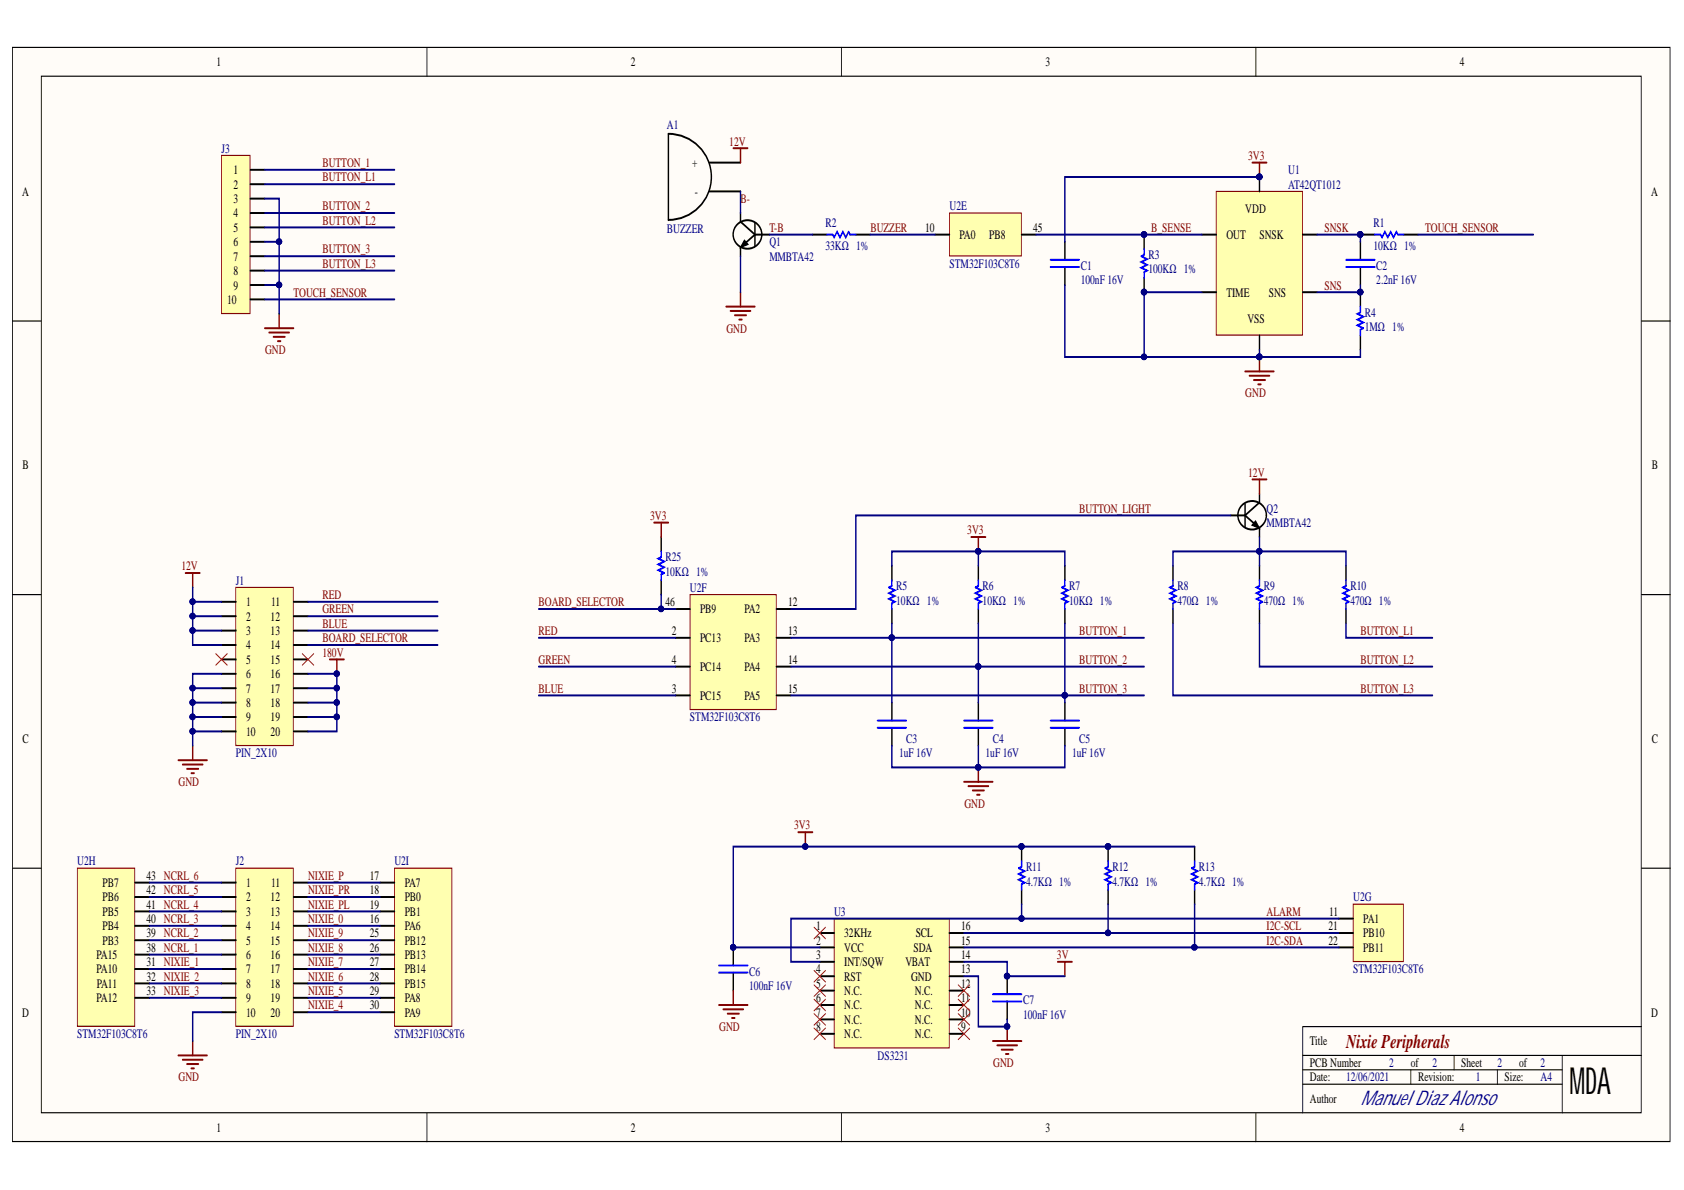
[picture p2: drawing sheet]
<svg xmlns="http://www.w3.org/2000/svg" width="297mm" height="210mm" viewBox="0 0 297 210" stroke-linecap="round" stroke-linejoin="round" font-family="sans-serif">
<defs><g id="words">
<text font-size="6.6" x="276.8" y="193">MDA</text>
<text font-size="3.6" fill="#000080" x="240" y="194.9">Manuel Diaz Alonso</text>
<text font-size="3.4" fill="#800000" x="237.4" y="184.9">Nixie Peripherals</text>
<g font-size="2.3">
<text x="38.2" y="11.7">1</text>
<text x="111.3" y="11.7">2</text>
<text x="184.4" y="11.7">3</text>
<text x="257.5" y="11.7">4</text>
<text x="122.1" y="29.5">+</text>
<text x="3.9" y="34.5">A</text>
<text x="41.2" y="30.7">1</text>
<text x="41.2" y="33.3">2</text>
<text x="41.2" y="35.8">3</text>
<text x="122.6" y="34.5">-</text>
<text x="291.3" y="34.5">A</text>
<text x="41.2" y="38.3">4</text>
<text x="41.2" y="40.9">5</text>
<text x="163.2" y="40.9">10</text>
<text x="182.2" y="40.9">45</text>
<text x="219.7" y="37.6">VDD</text>
<text x="41.2" y="43.4">6</text>
<text x="41.2" y="46">7</text>
<text x="169.3" y="42.1">PA0</text>
<text x="174.5" y="42.1">PB8</text>
<text x="216.3" y="42.1">OUT</text>
<text x="222.2" y="42.1">SNSK</text>
<text x="40.1" y="53.6">10</text>
<text x="41.2" y="48.5">8</text>
<text x="41.2" y="51.1">9</text>
<text x="216.3" y="52.3">TIME</text>
<text x="223.8" y="52.3">SNS</text>
<text x="220" y="56.9">VSS</text>
<text x="4" y="82.8">B</text>
<text x="291.3" y="82.8">B</text>
<text x="43.4" y="106.9">1</text>
<text x="47.8" y="106.9">11</text>
<text x="117.4" y="106.9">46</text>
<text x="139" y="106.9">12</text>
<text x="43.4" y="109.5">2</text>
<text x="43.4" y="112">3</text>
<text x="47.7" y="109.5">12</text>
<text x="47.7" y="112">13</text>
<text x="118.5" y="112">2</text>
<text x="123.5" y="113.3">PC13</text>
<text x="123.5" y="108.2">PB9</text>
<text x="131.3" y="108.2">PA2</text>
<text x="131.3" y="113.3">PA3</text>
<text x="139" y="112">13</text>
<text x="43.4" y="114.5">4</text>
<text x="43.4" y="117.1">5</text>
<text x="43.4" y="119.6">6</text>
<text x="47.7" y="114.5">14</text>
<text x="47.7" y="117.1">15</text>
<text x="47.7" y="119.6">16</text>
<text x="118.5" y="117.1">4</text>
<text x="123.5" y="118.4">PC14</text>
<text x="131.3" y="118.4">PA4</text>
<text x="139" y="117.1">14</text>
<text x="43.4" y="122.2">7</text>
<text x="43.4" y="124.7">8</text>
<text x="47.7" y="122.2">17</text>
<text x="47.7" y="124.7">18</text>
<text x="118.5" y="122.2">3</text>
<text x="123.5" y="123.4">PC15</text>
<text x="131.3" y="123.4">PA5</text>
<text x="139" y="122.2">15</text>
<text x="4" y="131.1">C</text>
<text x="43.4" y="127.2">9</text>
<text x="43.4" y="129.8">10</text>
<text x="47.7" y="127.2">19</text>
<text x="47.7" y="129.8">20</text>
<text x="291.3" y="131.1">C</text>
<text x="25.9" y="155.2">43 NCRL_6</text>
<text x="65.2" y="155.2">17</text>
<text x="18.1" y="161.5">PB5</text>
<text x="18.1" y="159">PB6</text>
<text x="18.1" y="156.5">PB7</text>
<text x="25.9" y="160.3">41 NCRL_4</text>
<text x="25.9" y="157.7">42 NCRL_5</text>
<text x="43.4" y="156.5">1</text>
<text x="43.4" y="159">2</text>
<text x="43.4" y="161.5">3</text>
<text x="47.7" y="159">12</text>
<text x="47.7" y="161.5">13</text>
<text x="47.8" y="156.5">11</text>
<text x="65.2" y="157.7">18</text>
<text x="65.2" y="160.3">19</text>
<text x="71.4" y="156.5">PA7</text>
<text x="71.4" y="159">PB0</text>
<text x="71.4" y="161.5">PB1</text>
<text x="234.4" y="161.5">11</text>
<text x="18.1" y="166.6">PB3</text>
<text x="18.1" y="164.1">PB4</text>
<text x="25.9" y="167.9">38 NCRL_1</text>
<text x="25.9" y="165.4">39 NCRL_2</text>
<text x="25.9" y="162.8">40 NCRL_3</text>
<text x="43.4" y="164.1">4</text>
<text x="43.4" y="166.6">5</text>
<text x="47.7" y="164.1">14</text>
<text x="47.7" y="166.6">15</text>
<text x="65.2" y="162.8">16</text>
<text x="65.2" y="165.4">25</text>
<text x="65.2" y="167.9">26</text>
<text x="71.4" y="164.1">PA6</text>
<text x="71.4" y="166.6">PB12</text>
<text x="144" y="164.1">1</text>
<text x="144" y="166.6">2</text>
<text x="148.9" y="165.4">32KHz</text>
<text x="148.9" y="167.9">VCC</text>
<text x="161.1" y="167.9">SDA</text>
<text x="161.5" y="165.4">SCL</text>
<text x="169.5" y="166.6">15</text>
<text x="169.5" y="164.1">16</text>
<text x="234.3" y="164.1">21</text>
<text x="234.3" y="166.6">22</text>
<text x="240.5" y="162.8">PA1</text>
<text x="240.5" y="165.4">PB10</text>
<text x="240.5" y="167.9">PB11</text>
<text x="17" y="171.7">PA10</text>
<text x="17" y="169.2">PA15</text>
<text x="25.9" y="170.4">31 NIXIE_1</text>
<text x="25.9" y="173">32 NIXIE_2</text>
<text x="43.4" y="169.2">6</text>
<text x="43.4" y="171.7">7</text>
<text x="47.7" y="169.2">16</text>
<text x="47.7" y="171.7">17</text>
<text x="65.2" y="170.4">27</text>
<text x="65.2" y="173">28</text>
<text x="71.4" y="169.2">PB13</text>
<text x="71.4" y="171.7">PB14</text>
<text x="144" y="169.2">3</text>
<text x="144" y="171.7">4</text>
<text x="148.9" y="170.4">INT/SQW</text>
<text x="148.9" y="173">RST</text>
<text x="159.7" y="170.4">VBAT</text>
<text x="160.7" y="173">GND</text>
<text x="169.5" y="171.7">13</text>
<text x="169.5" y="169.2">14</text>
<text x="3.9" y="179.3">D</text>
<text x="17" y="176.8">PA12</text>
<text x="17.1" y="174.2">PA11</text>
<text x="25.9" y="175.5">33 NIXIE_3</text>
<text x="43.4" y="174.2">8</text>
<text x="43.4" y="176.8">9</text>
<text x="43.4" y="179.3">10</text>
<text x="47.7" y="174.2">18</text>
<text x="47.7" y="176.8">19</text>
<text x="47.7" y="179.3">20</text>
<text x="65.2" y="175.5">29</text>
<text x="65.2" y="178">30</text>
<text x="71.4" y="174.2">PB15</text>
<text x="71.4" y="176.8">PA8</text>
<text x="71.4" y="179.3">PA9</text>
<text x="144" y="174.2">5</text>
<text x="144" y="176.8">6</text>
<text x="144" y="179.3">7</text>
<text x="148.9" y="175.5">N.C.</text>
<text x="148.9" y="178">N.C.</text>
<text x="161.4" y="178">N.C.</text>
<text x="161.4" y="175.5">N.C.</text>
<text x="169.5" y="179.3">10</text>
<text x="169.5" y="176.8">11</text>
<text x="169.5" y="174.2">12</text>
<text x="291.3" y="179.3">D</text>
<text x="144" y="181.9">8</text>
<text x="148.9" y="180.6">N.C.</text>
<text x="148.9" y="183.1">N.C.</text>
<text x="161.4" y="183.1">N.C.</text>
<text x="161.4" y="180.6">N.C.</text>
<text x="169.5" y="181.9">9</text>
<text x="231" y="184.4">Title</text>
<text x="231" y="188.2">PCB Number</text>
<text x="231" y="190.8">Date:</text>
<text x="248.9" y="188.2">of</text>
<text x="250.1" y="190.8">Revision:</text>
<text x="257.7" y="188.2">Sheet</text>
<text x="265.4" y="190.8">Size:</text>
<text x="267.9" y="188.2">of</text>
<text x="231" y="194.6">Author</text>
<text x="38.2" y="199.6">1</text>
<text x="111.3" y="199.6">2</text>
<text x="184.4" y="199.6">3</text>
<text x="257.5" y="199.6">4</text>
</g>
<g font-size="2.3" fill="#000080">
<text x="117.6" y="22.8">A1</text>
<text x="39.1" y="26.9">J3</text>
<text x="227.2" y="30.7">U1</text>
<text x="227.2" y="33.3">AT42QT1012</text>
<text x="117.6" y="41.1">BUZZER</text>
<text x="145.6" y="40.1">R2</text>
<text x="167.5" y="37.1">U2E</text>
<text x="242.3" y="40.1">R1</text>
<text x="135.7" y="43.4">Q1</text>
<text x="135.7" y="46">MMBTA42</text>
<text x="145.6" y="44.2">33KΩ 1%</text>
<text x="167.5" y="47.2">STM32F103C8T6</text>
<text x="190.6" y="47.6">C1</text>
<text x="202.6" y="45.7">R3</text>
<text x="242.3" y="44.2">10KΩ 1%</text>
<text x="242.8" y="47.6">C2</text>
<text x="190.6" y="50.2">100nF 16V</text>
<text x="202.6" y="48.2">100KΩ 1%</text>
<text x="242.8" y="50.2">2.2nF 16V</text>
<text x="240.7" y="55.9">R4</text>
<text x="240.7" y="58.4">1MΩ 1%</text>
<text x="223.4" y="90.4">Q2</text>
<text x="223.4" y="93">MMBTA42</text>
<text x="117.4" y="99">R25</text>
<text x="117.4" y="101.6">10KΩ 1%</text>
<text x="41.6" y="103.1">J1</text>
<text x="121.7" y="104.4">U2F</text>
<text x="158.1" y="104.2">R5</text>
<text x="158.1" y="106.7">10KΩ 1%</text>
<text x="173.3" y="104.2">R6</text>
<text x="173.3" y="106.7">10KΩ 1%</text>
<text x="188.6" y="104.2">R7</text>
<text x="188.6" y="106.7">10KΩ 1%</text>
<text x="207.7" y="104.2">R8</text>
<text x="207.7" y="106.7">470Ω 1%</text>
<text x="222.9" y="104.2">R9</text>
<text x="222.9" y="106.7">470Ω 1%</text>
<text x="238.2" y="104.2">R10</text>
<text x="238.2" y="106.7">470Ω 1%</text>
<text x="121.7" y="127.2">STM32F103C8T6</text>
<text x="159.9" y="131.1">C3</text>
<text x="175.1" y="131.1">C4</text>
<text x="190.4" y="131.1">C5</text>
<text x="41.6" y="133.6">PIN_2X10</text>
<text x="158.6" y="133.6">1uF 16V</text>
<text x="173.8" y="133.6">1uF 16V</text>
<text x="189.1" y="133.6">1uF 16V</text>
<text x="13.6" y="152.6">U2H</text>
<text x="41.6" y="152.6">J2</text>
<text x="69.6" y="152.6">U2I</text>
<text x="181" y="153.6">R11</text>
<text x="196.2" y="153.6">R12</text>
<text x="211.5" y="153.6">R13</text>
<text x="147.1" y="161.5">U3</text>
<text x="181" y="156.2">4.7KΩ 1%</text>
<text x="196.2" y="156.2">4.7KΩ 1%</text>
<text x="211.5" y="156.2">4.7KΩ 1%</text>
<text x="238.7" y="159">U2G</text>
<text x="132.1" y="172.1">C6</text>
<text x="238.7" y="171.7">STM32F103C8T6</text>
<text x="132.1" y="174.6">100nF 16V</text>
<text x="180.5" y="177.1">C7</text>
<text x="180.5" y="179.7">100nF 16V</text>
<text x="13.6" y="183.1">STM32F103C8T6</text>
<text x="41.6" y="183.1">PIN_2X10</text>
<text x="69.6" y="183.1">STM32F103C8T6</text>
<text x="154.8" y="187">DS3231</text>
<text x="237.4" y="190.8">12/06/2021</text>
<text x="245" y="188.2">2</text>
<text x="252.7" y="188.2">2</text>
<text x="260.3" y="190.8">1</text>
<text x="264.1" y="188.2">2</text>
<text x="271.7" y="188.2">2</text>
<text x="271.7" y="190.8">A4</text>
</g>
<g font-size="2.3" fill="#800000">
<text x="56.9" y="29.5">BUTTON_1</text>
<text x="128.6" y="25.7">12V</text>
<text x="220.2" y="28.2">3V3</text>
<text x="56.9" y="32">BUTTON_L1</text>
<text x="130.6" y="35.8">B-</text>
<text x="56.9" y="37.1">BUTTON_2</text>
<text x="56.9" y="39.6">BUTTON_L2</text>
<text x="135.7" y="40.9">T-B</text>
<text x="153.5" y="40.9">BUZZER</text>
<text x="203.1" y="40.9">B_SENSE</text>
<text x="233.6" y="40.9">SNSK</text>
<text x="251.4" y="40.9">TOUCH_SENSOR</text>
<text x="56.9" y="44.7">BUTTON_3</text>
<text x="56.9" y="47.2">BUTTON_L3</text>
<text x="51.8" y="52.3">TOUCH_SENSOR</text>
<text x="233.6" y="51.1">SNS</text>
<text x="128.1" y="58.7">GND</text>
<text x="46.8" y="62.5">GND</text>
<text x="219.7" y="70.1">GND</text>
<text x="220.2" y="84.1">12V</text>
<text x="114.7" y="91.7">3V3</text>
<text x="170.6" y="94.2">3V3</text>
<text x="190.4" y="90.4">BUTTON_LIGHT</text>
<text x="32" y="100.6">12V</text>
<text x="56.9" y="105.7">RED</text>
<text x="95" y="106.9">BOARD_SELECTOR</text>
<text x="56.9" y="108.2">GREEN</text>
<text x="56.9" y="110.7">BLUE</text>
<text x="56.9" y="113.3">BOARD_SELECTOR</text>
<text x="95" y="112">RED</text>
<text x="190.4" y="112">BUTTON_1</text>
<text x="240" y="112">BUTTON_L1</text>
<text x="56.9" y="115.8">180V</text>
<text x="95" y="117.1">GREEN</text>
<text x="190.4" y="117.1">BUTTON_2</text>
<text x="240" y="117.1">BUTTON_L2</text>
<text x="95" y="122.2">BLUE</text>
<text x="190.4" y="122.2">BUTTON_3</text>
<text x="240" y="122.2">BUTTON_L3</text>
<text x="31.5" y="138.7">GND</text>
<text x="170.1" y="142.5">GND</text>
<text x="140.1" y="146.3">3V3</text>
<text x="54.3" y="155.2">NIXIE_P</text>
<text x="54.3" y="157.7">NIXIE_PR</text>
<text x="54.3" y="160.3">NIXIE_PL</text>
<text x="223.4" y="161.5">ALARM</text>
<text x="54.3" y="162.8">NIXIE_0</text>
<text x="54.3" y="165.4">NIXIE_9</text>
<text x="54.3" y="167.9">NIXIE_8</text>
<text x="223.4" y="164.1">I2C-SCL</text>
<text x="223.4" y="166.6">I2C-SDA</text>
<text x="54.3" y="170.4">NIXIE_7</text>
<text x="54.3" y="173">NIXIE_6</text>
<text x="186.4" y="169.2">3V</text>
<text x="54.3" y="175.5">NIXIE_5</text>
<text x="54.3" y="178">NIXIE_4</text>
<text x="126.9" y="181.9">GND</text>
<text x="31.5" y="190.8">GND</text>
<text x="175.2" y="188.2">GND</text>
</g>
</g></defs>
<g fill="#fffcf8" stroke="#000" stroke-width=".18">
<path d="M2.2 8.4h292.4v193h-292.4z"/>
<path d="M7.3 13.4h282.2v182.9h-282.2z"/>
</g>
<g fill="none" stroke="#000" stroke-width=".18">
<path d="M75.3 8.4v5M148.4 8.4v5M221.5 8.4v5M2.2 56.6h5.1M289.5 56.6h5.1M2.2 104.9h5.1M289.5 104.9h5.1M2.2 153.1h5.1M289.5 153.1h5.1M75.3 196.3v5.1M148.4 196.3v5.1M221.5 196.3v5.1"/>
<path d="M229.8 186.2h59.7M229.8 191.2h45.8M229.8 188.7h45.8M248.9 188.7v2.5M256.5 186.2v2.5M264.1 188.7v2.5M275.6 186.2v10.1M289.5 181.1h-59.7v15.2"/>
</g>
<path d="M121.7 104.9h15.2v20.3h-15.2z" fill="#ffffb0" stroke="#800000" stroke-width=".18"/>
<g fill="none" stroke="#000" stroke-width=".3">
<path d="M201.8 41.4v2.5M201.8 49v2.5M240 41.4h2.5M240 51.5v2.6M240 59.2v2.5M247.6 41.4h2.5M119.2 107.4h2.5M119.2 112.5h2.5M119.2 117.6h2.5M137 107.4h2.5M137 112.5h2.5M137 117.6h2.5"/>
<path d="M119.2 122.7h2.5M137 122.7h2.5"/>
</g>
<g fill="#000080" stroke="#000080" stroke-width=".18">
<circle cx="239.9" cy="41.4" r=".48"/>
<circle cx="201.8" cy="51.5" r=".48"/>
<circle cx="201.8" cy="41.4" r=".48"/>
<circle cx="239.9" cy="51.5" r=".48"/>
</g>
<path d="M201.8 43.9v1l-.5 .3 1 .5-1 .5 1 .5-1 .5 1 .5-.5 .3v1M240 54.1v1l-.6 .3 1.1 .5-1.1 .5 1.1 .5-1.1 .5 1.1 .5-.5 .2v1.1M242.5 41.4h1l.3 .5 .5-1 .5 1 .5-1 .5 1 .5-1 .3 .5h1" fill="none" stroke="#00f" stroke-width=".3"/>
<path d="M147.1 162h20.3v22.8h-20.3z" fill="#ffffb0" stroke="#800000" stroke-width=".18"/>
<g fill="none" stroke="#000" stroke-width=".3">
<path d="M144.6 164.6h2.5M144.6 167.1h2.5M144.6 169.7h2.5M144.6 172.2h2.5M144.6 174.7h2.5M144.6 177.3h2.5M144.6 179.8h2.5M167.5 164.6h2.5M167.5 167.1h2.5M167.5 169.7h2.5M167.5 172.2h2.5M167.5 174.7h2.5"/>
<path d="M167.5 177.3h2.5M167.5 179.8h2.5M144.6 182.4h2.5M167.5 182.4h2.5"/>
</g>
<path d="M238.7 159.5h8.8v10.1h-8.8z" fill="#ffffb0" stroke="#800000" stroke-width=".18"/>
<g fill="none" stroke="#000" stroke-width=".3">
<path d="M240 42.7v3.1M240 47.1v3.2M157.3 123.9v3.2M157.3 128.4v3.2M172.6 123.9v3.2M172.6 128.4v3.2M187.8 123.9v3.2M187.8 128.4v3.2M180.2 149.3v2.6M180.2 157v2.5M195.5 149.3v2.6M195.5 157v2.5"/>
<path d="M210.7 149.3v2.6M210.7 157v2.5M129.3 167.1v3.2M129.3 171.6v3.1M177.7 172.2v3.2M177.7 176.6v3.2M236.1 162h2.6M236.1 164.6h2.6M236.1 167.1h2.6"/>
</g>
<g fill="none" stroke="#f00" stroke-width=".18">
<path d="M143.6 178.8l2 2M143.6 176.3l2 2M143.6 173.7l2 2.1M143.6 171.2l2 2M143.6 163.6l2 2M145.6 178.8l-2 2M145.6 176.3l-2 2M145.6 173.7l-2 2.1M145.6 171.2l-2 2M145.6 163.6l-2 2M169 173.7l2 2.1M169 178.8l2 2"/>
<path d="M169 176.3l2 2M171 173.7l-2 2.1M171 178.8l-2 2M171 176.3l-2 2M143.6 181.3l2 2.1M145.6 181.3l-2 2.1M169 181.3l2 2.1M171 181.3l-2 2.1"/>
</g>
<g fill="none" stroke="#800000" stroke-width=".3">
<path d="M219.6 65.5h5.1M220.4 66.3h3.5M221.1 67h2.1M221.9 67.8h.5M222.2 63v2.5M140.8 146.8h2.5M142.1 146.8v2.5M126.8 177.3h5.1M127.6 178h3.5M128.3 178.8h2.1M129.1 179.6h.5M129.3 174.7v2.6"/>
<path d="M186.6 169.7h2.5M187.8 169.7v2.5M175.1 183.6h5.1M175.9 184.4h3.5M176.6 185.1h2.1M177.4 185.9h.5M177.7 181.1v2.5"/>
</g>
<g fill="#000080" stroke="#000080" stroke-width=".18">
<circle cx="177.6" cy="181.1" r=".48"/>
<circle cx="142" cy="149.3" r=".48"/>
<circle cx="180.2" cy="149.3" r=".48"/>
<circle cx="195.4" cy="149.3" r=".48"/>
<circle cx="129.3" cy="167.1" r=".48"/>
<circle cx="222.1" cy="62.9" r=".48"/>
<circle cx="177.6" cy="172.2" r=".48"/>
</g>
<g fill="none" stroke="#00f" stroke-width=".3">
<path d="M237.4 45.8h5.1M237.4 47.1h5.1M154.8 128.4h5.1M154.8 127.1h5.1M170 128.4h5.1M170 127.1h5.1M185.3 128.4h5.1M185.3 127.1h5.1M180.2 151.9v1l-.5 .2 1 .6-1 .5 1 .5-1 .5 1 .5-.5 .2v1.1M195.5 151.9v1l-.6 .2 1.1 .6-1.1 .5 1.1 .5-1.1 .5 1.1 .5-.5 .2v1.1M210.7 151.9v1l-.5 .2 1 .6-1 .5 1 .5-1 .5 1 .5-.5 .2v1.1M126.8 171.6h5.1"/>
<path d="M126.8 170.3h5.1M175.1 176.6h5.1M175.1 175.4h5.1"/>
</g>
<path d="M214.5 33.8h15.2v25.3h-15.2z" fill="#ffffb0" stroke="#800000" stroke-width=".18"/>
<path d="M222.2 31.2v2.6M187.8 42.7v3.1M187.8 47.1v3.2M212 41.4h2.5M212 51.5h2.5M222.2 59.2v2.5M229.8 41.4h2.5M229.8 51.5h2.5" fill="none" stroke="#000" stroke-width=".3"/>
<circle cx="222.1" cy="31.2" r=".48" fill="#000080" stroke="#000080" stroke-width=".18"/>
<path d="M220.9 28.7h2.5M222.2 28.7v2.5" fill="none" stroke="#800000" stroke-width=".3"/>
<path d="M185.3 45.8h5.1M185.3 47.1h5.1" fill="none" stroke="#00f" stroke-width=".3"/>
<path d="M167.5 37.6h12.7v7.5h-12.7z" fill="#ffffb0" stroke="#800000" stroke-width=".18"/>
<g fill="none" stroke="#000" stroke-width=".3">
<path d="M117.9 38.8a7.6 7.6 0 0 0 7.6-7.6 7.6 7.6 0 0 0-7.6-7.6v15.2M125.1 28.7h5.5M125.1 33.8h5.5M130.6 37.6v1.5l2.6 2.3M133.2 39.4v4M130.6 43.7v1.5M133.2 41.4h2.5M133.2 41.4l-2.3 2M143.3 41.4h2.6M151 41.4h2.5M164.9 41.4h2.6M180.2 41.4h2.5"/>
<circle cx="131.9" cy="41.4" r="2.52"/>
</g>
<path d="M145.9 41.4h1l.2 .5 .6-1 .5 1 .5-1 .5 1 .5-1 .2 .5h1.1" fill="none" stroke="#00f" stroke-width=".3"/>
<path d="M131.3 42.3l.7 .8-1.4 .6z" fill="#000"/>
<path d="M131.3 42.3l.7 .8-1.4 .6z" fill="none" stroke="#000" stroke-width=".18"/>
<path d="M129.3 26.1h2.6M130.6 26.1v2.6M128.1 54.1h5.1M128.8 54.8h3.6M129.6 55.6h2M130.4 56.4h.5M130.6 51.5v2.6" fill="none" stroke="#800000" stroke-width=".3"/>
<path d="M39.1 27.4h5v27.9h-5z" fill="#ffffb0" stroke="#800000" stroke-width=".18"/>
<g fill="none" stroke="#000" stroke-width=".3">
<path d="M44.2 30h2.5M44.2 32.5h2.5M44.2 35h2.5M44.2 37.6h2.5M44.2 40.1h2.5M44.2 42.7h2.5M44.2 45.2h2.5M44.2 47.7h2.5M44.2 50.3h2.5M44.2 52.8h2.5M157.3 99.8v2.5M172.6 99.8v2.5"/>
<path d="M187.8 99.8v2.5M206.9 99.8v2.5M217.1 90.9h2.5M219.6 90.9l2.3 2M219.6 88.9v4M222.2 87.1v1.5l-2.6 2.3M222.2 93.2v1.5M222.2 99.8v2.5M237.4 99.8v2.5M157.3 107.4v2.6M172.6 107.4v2.6M187.8 107.4v2.6"/>
<path d="M206.9 107.4v2.6M222.2 107.4v2.6M237.4 107.4v2.6"/>
<circle cx="220.9" cy="90.9" r="2.52"/>
</g>
<g fill="none" stroke="#800000" stroke-width=".3">
<path d="M46.7 57.9h5.1M47.5 58.7h3.5M48.2 59.4h2.1M49.2 55.4v2.5M49 60.2h.5M171.3 94.7h2.5M172.6 94.7v2.6M220.9 84.6h2.5M222.2 84.6v2.5M170 137.9h5.1M170.8 138.7h3.6M171.6 139.4h2"/>
<path d="M172.6 135.4v2.5M172.3 140.2h.5"/>
</g>
<g fill="#000080" stroke="#000080" stroke-width=".18">
<circle cx="172.5" cy="135.3" r=".48"/>
<circle cx="172.5" cy="97.2" r=".48"/>
</g>
<path d="M221.5 91.9l.7 1.3-1.4-.6z" fill="#000"/>
<path d="M221.5 91.9l.7 1.3-1.4-.6z" fill="none" stroke="#000" stroke-width=".18"/>
<path d="M157.3 102.3v1.1l-.5 .2 1 .5-1 .5 1 .5-1 .5 1 .6-.5 .2v1M172.6 102.3v1.1l-.5 .2 1 .5-1 .5 1 .5-1 .5 1 .6-.5 .2v1M187.8 102.3v1.1l-.5 .2 1 .5-1 .5 1 .5-1 .5 1 .6-.5 .2v1M206.9 102.3v1.1l-.5 .2 1 .5-1 .5 1 .5-1 .5 1 .6-.5 .2v1M222.2 102.3v1.1l-.6 .2 1.1 .5-1.1 .5 1.1 .5-1.1 .5 1.1 .6-.5 .2v1M237.4 102.3v1.1l-.5 .2 1 .5-1 .5 1 .5-1 .5 1 .6-.5 .2v1" fill="none" stroke="#00f" stroke-width=".3"/>
<path d="M41.6 153.1h10.1v27.9h-10.1z" fill="#ffffb0" stroke="#800000" stroke-width=".18"/>
<g fill="none" stroke="#000" stroke-width=".3">
<path d="M39.1 155.7h2.5M39.1 158.2h2.5M51.8 155.7h2.5M51.8 158.2h2.5M39.1 160.8h2.5M39.1 163.3h2.5M39.1 165.8h2.5M39.1 168.4h2.5M39.1 170.9h2.5M39.1 173.5h2.5M39.1 176h2.5M39.1 178.5h2.5"/>
<path d="M51.8 160.8h2.5M51.8 163.3h2.5M51.8 165.8h2.5M51.8 168.4h2.5M51.8 170.9h2.5M51.8 173.5h2.5M51.8 176h2.5M51.8 178.5h2.5"/>
</g>
<path d="M69.6 153.1h10.1v27.9h-10.1z" fill="#ffffb0" stroke="#800000" stroke-width=".18"/>
<path d="M67 155.7h2.6M67 158.2h2.6M67 163.3h2.6M67 160.8h2.6M67 165.8h2.6M67 168.4h2.6M67 170.9h2.6M67 173.5h2.6M67 176h2.6M67 178.5h2.6" fill="none" stroke="#000" stroke-width=".3"/>
<path d="M31.4 186.2h5.1M32.2 186.9h3.6M33 187.7h2M33.7 188.5h.5M34 183.6v2.6" fill="none" stroke="#800000" stroke-width=".3"/>
<path d="M13.6 153.1h10.2v27.9h-10.2z" fill="#ffffb0" stroke="#800000" stroke-width=".18"/>
<path d="M116.6 94.7v2.6M116.6 102.3v2.6M23.8 158.2h2.6M23.8 155.7h2.6M23.8 170.9h2.6M23.8 173.5h2.6M23.8 176h2.6M23.8 168.4h2.6M23.8 165.8h2.6M23.8 163.3h2.6M23.8 160.8h2.6" fill="none" stroke="#000" stroke-width=".3"/>
<path d="M116.6 97.3v1l-.5 .2 1 .5-1 .5 1 .6-1 .5 1 .5-.5 .2v1" fill="none" stroke="#00f" stroke-width=".3"/>
<path d="M41.6 103.6h10.1v27.9h-10.1z" fill="#ffffb0" stroke="#800000" stroke-width=".18"/>
<g fill="none" stroke="#000" stroke-width=".3">
<path d="M39.1 106.2h2.5M39.1 108.7h2.5M39.1 111.2h2.5M39.1 113.8h2.5M39.1 116.3h2.5M39.1 118.9h2.5M51.8 106.2h2.5M51.8 108.7h2.5M51.8 111.2h2.5M51.8 113.8h2.5M51.8 116.3h2.5M51.8 118.9h2.5"/>
<path d="M39.1 121.4h2.5M39.1 123.9h2.5M39.1 126.5h2.5M39.1 129h2.5M51.8 121.4h2.5M51.8 123.9h2.5M51.8 126.5h2.5M51.8 129h2.5"/>
</g>
<path d="M38.1 115.3l2 2M40.1 115.3l-2 2M53.3 115.3l2 2M55.3 115.3l-2 2" fill="none" stroke="#f00" stroke-width=".18"/>
<path d="M115.4 92.2h2.5M116.6 92.2v2.5M32.7 101.1h2.6M34 101.1v2.5M58.1 116.3h2.6M59.4 116.3v2.6M31.4 134.1h5.1M32.2 134.9h3.6M33 135.6h2M33.7 136.4h.5M34 131.6v2.5" fill="none" stroke="#800000" stroke-width=".3"/>
<g fill="#000080" stroke="#000080" stroke-width=".18">
<circle cx="59.4" cy="118.8" r=".48"/>
<circle cx="180.2" cy="162" r=".48"/>
<circle cx="195.4" cy="164.5" r=".48"/>
<circle cx="195.4" cy="149.3" r=".48"/>
<circle cx="180.2" cy="149.3" r=".48"/>
<circle cx="142" cy="149.3" r=".48"/>
<circle cx="129.3" cy="167.1" r=".48"/>
<circle cx="222.1" cy="62.9" r=".48"/>
<circle cx="210.7" cy="167.1" r=".49"/>
<circle cx="172.5" cy="97.2" r=".48"/>
<circle cx="172.5" cy="135.3" r=".48"/>
<circle cx="222.1" cy="97.2" r=".48"/>
<circle cx="157.3" cy="112.5" r=".48"/>
<circle cx="172.5" cy="117.6" r=".48"/>
<circle cx="187.8" cy="122.6" r=".48"/>
<circle cx="49.2" cy="42.6" r=".48"/>
<circle cx="49.2" cy="50.2" r=".48"/>
<circle cx="201.8" cy="51.5" r=".48"/>
<circle cx="201.8" cy="62.9" r=".48"/>
<circle cx="222.1" cy="31.2" r=".48"/>
<circle cx="177.6" cy="172.2" r=".48"/>
<circle cx="177.6" cy="181.1" r=".48"/>
<circle cx="239.9" cy="41.4" r=".48"/>
<circle cx="201.8" cy="41.4" r=".48"/>
<circle cx="239.9" cy="51.5" r=".48"/>
<circle cx="34" cy="126.4" r=".48"/>
<circle cx="34" cy="123.9" r=".48"/>
<circle cx="59.4" cy="126.4" r=".48"/>
<circle cx="59.4" cy="123.9" r=".48"/>
<circle cx="59.4" cy="121.4" r=".48"/>
<circle cx="34" cy="106.1" r=".48"/>
<circle cx="34" cy="108.7" r=".48"/>
<circle cx="34" cy="129" r=".48"/>
<circle cx="34" cy="121.4" r=".48"/>
<circle cx="116.6" cy="107.4" r=".48"/>
<circle cx="34" cy="111.2" r=".48"/>
</g>
<g fill="none" stroke="#000080" stroke-width=".3">
<path d="M46.7 35h2.5v20.4M46.7 30h22.9M46.7 32.5h22.9M46.7 37.6h22.9M130.6 33.8v3.8M222.2 31.2h-34.4v11.5M46.7 40.1h22.9M46.7 42.7h2.5M46.7 45.2h22.9M46.7 47.7h22.9M46.7 50.3h2.5M46.7 52.8h22.9"/>
<path d="M130.6 45.2v6.3M135.7 41.4h7.6M153.5 41.4h11.4M182.7 41.4h29.3M187.8 50.3v12.7h34.4M212 51.5h-10.2v11.5M232.3 41.4h7.7v1.3M240 50.3v1.2h-7.7M250.1 41.4h20.4M222.2 61.7v1.3M240 61.7v1.3h-17.8M157.3 99.8v-2.5h30.5v2.5"/>
<path d="M172.6 97.3v2.5M206.9 99.8v-2.5h30.5v2.5M217.1 90.9h-66.1v16.5h-11.5M222.2 94.7v5.1M34 103.6v7.6h5.1M34 111.2v2.6h5.1M34 106.2h5.1M34 108.7h5.1M39.1 118.9h-5.1v12.7M54.3 118.9h5.1v2.5M54.3 106.2h22.9M54.3 108.7h22.9"/>
<path d="M54.3 111.2h22.9M54.3 113.8h22.9M95 107.4h24.2M95 112.5h24.2M95 117.6h24.2M116.6 104.9v2.5M139.5 112.5h62.3M139.5 117.6h62.3M157.3 110v13.9M172.6 110v13.9M187.8 110v13.9M206.9 110v12.7h45.8"/>
<path d="M222.2 110v7.6h30.5M237.4 110v2.5h15.3M34 126.5h5.1M34 123.9h5.1M34 129h5.1M34 121.4h5.1M54.3 121.4h5.1v7.6h-5.1M54.3 126.5h5.1M54.3 123.9h5.1M95 122.7h24.2M139.5 122.7h62.3M157.3 131.6v3.8h15.3v-3.8"/>
<path d="M187.8 131.6v3.8h-15.2M26.4 155.7h12.7M26.4 158.2h12.7M54.3 155.7h12.7M54.3 158.2h12.7M180.2 159.5v2.5h-40.7v7.7h5.1M195.5 159.5v5.1M210.7 149.3h-81.4v17.8h15.3M210.7 159.5v7.6M26.4 160.8h12.7M26.4 163.3h12.7M26.4 165.8h12.7"/>
<path d="M26.4 168.4h12.7M26.4 170.9h12.7M26.4 173.5h12.7M26.4 176h12.7M39.1 178.5h-5.1v5.1M54.3 160.8h12.7M54.3 163.3h12.7M54.3 165.8h12.7M54.3 168.4h12.7M54.3 170.9h12.7M54.3 173.5h12.7M54.3 176h12.7"/>
<path d="M54.3 178.5h12.7M170 167.1h66.1M170 164.6h66.1M170 169.7h7.7v2.5h10.1M170 172.2h2.6v8.9h5.1v-1.3M180.2 162h55.9"/>
</g>
<use href="#words"/>
</svg>
